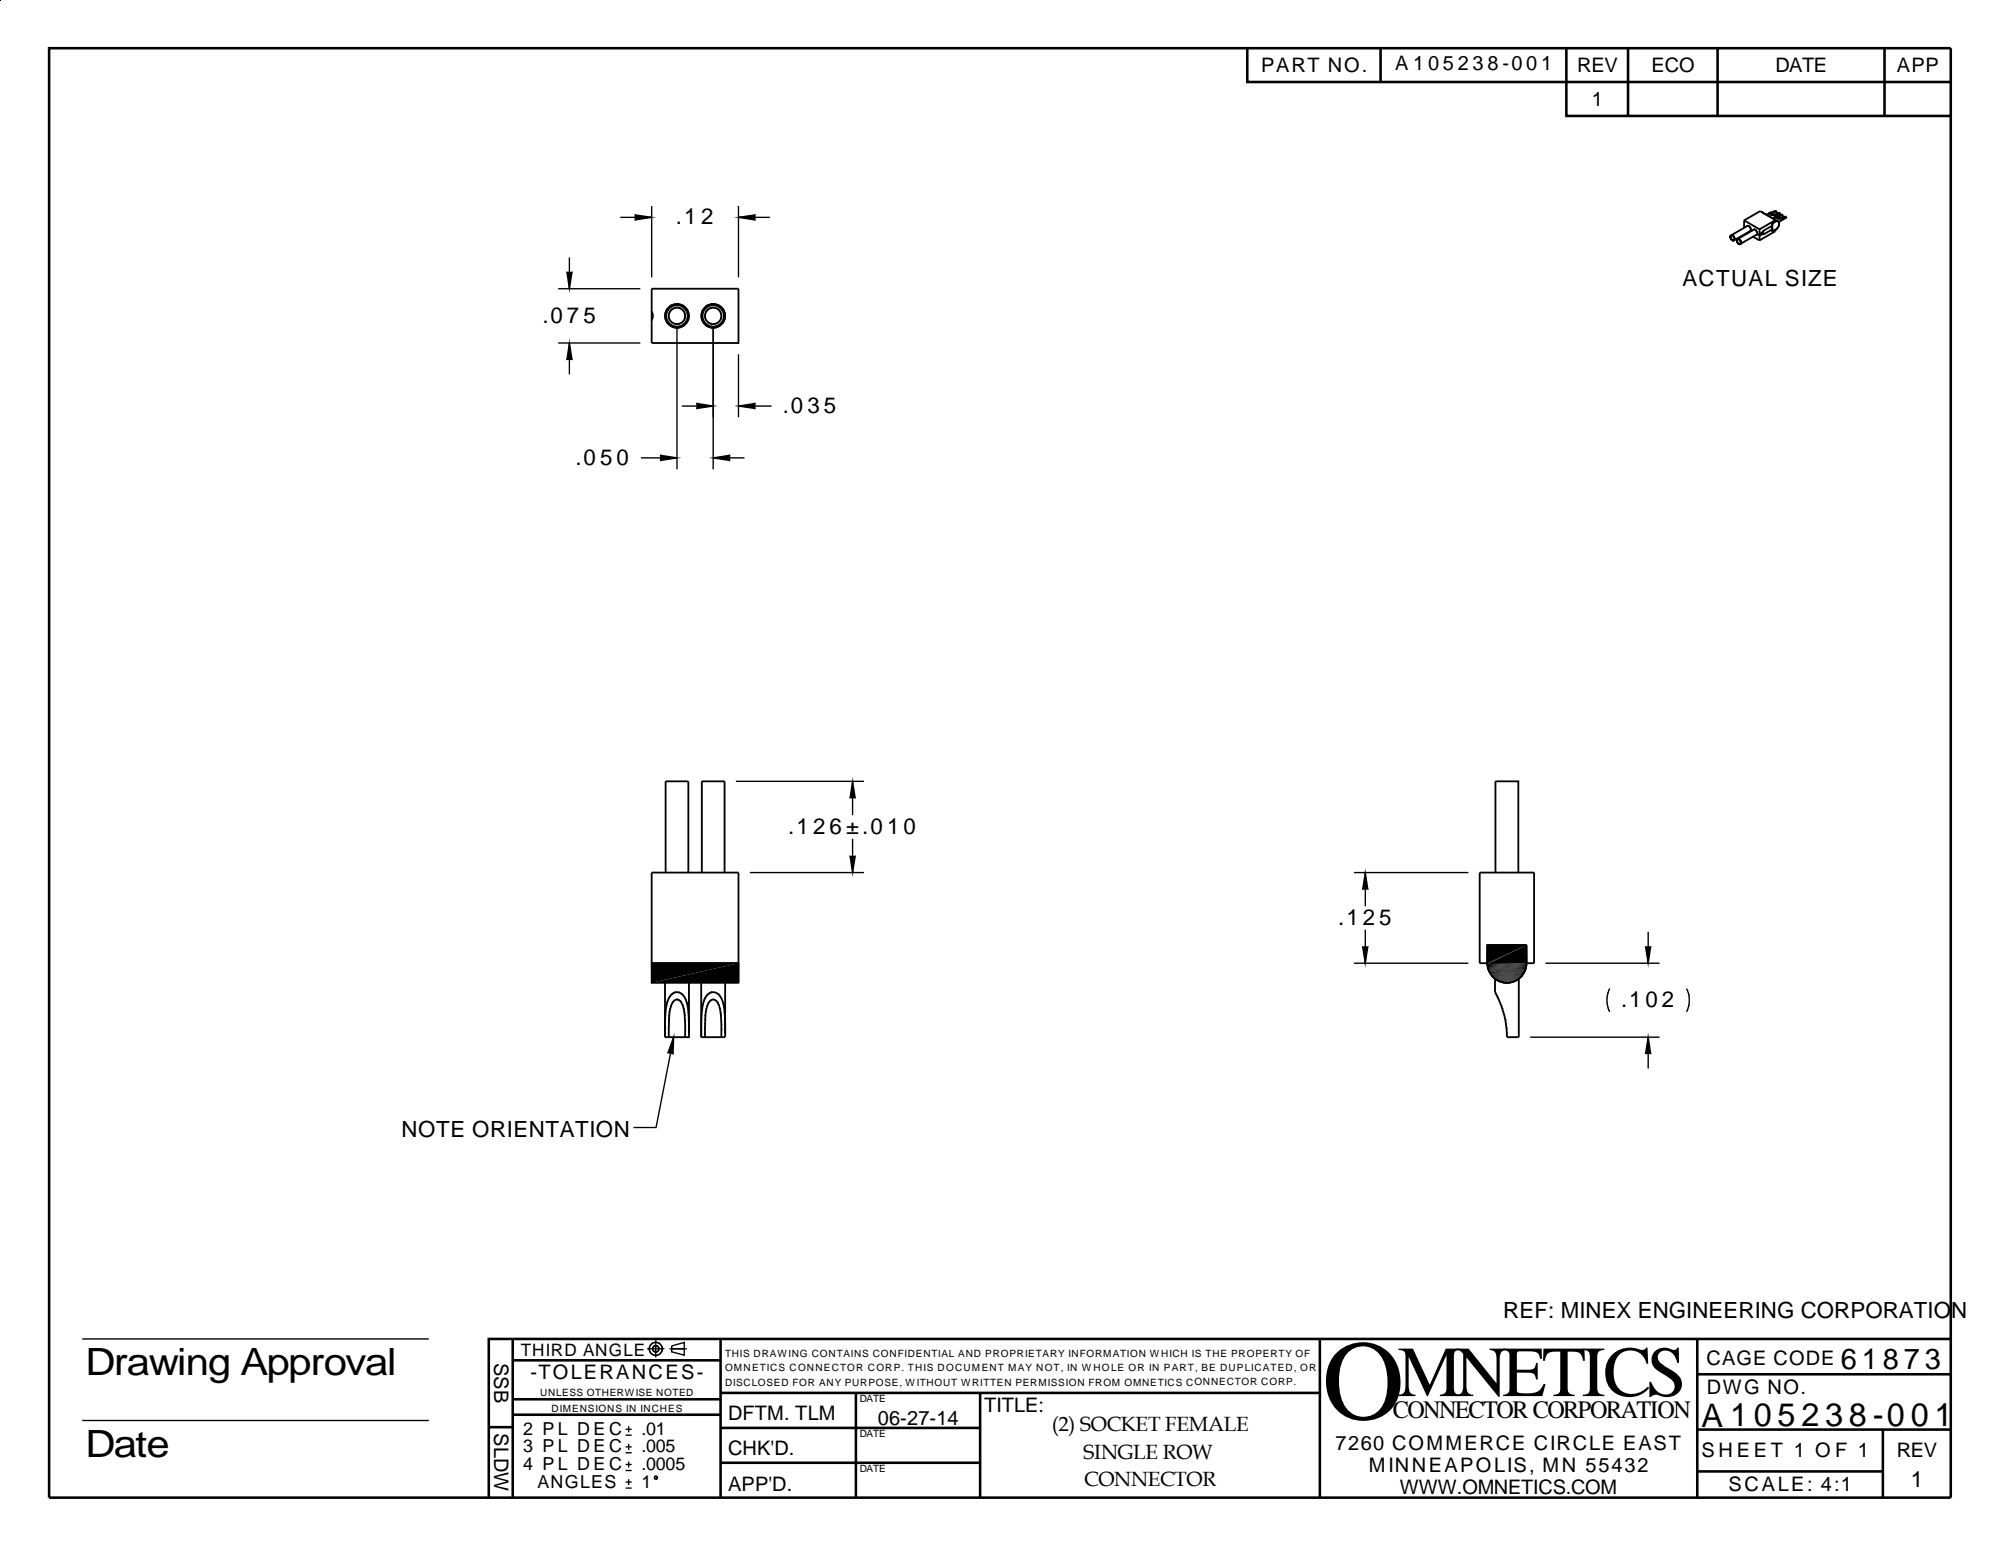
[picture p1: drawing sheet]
<svg xmlns="http://www.w3.org/2000/svg" width="279mm" height="216mm" viewBox="0 0 279 216" stroke-linecap="round" stroke-linejoin="round" font-family="sans-serif">
<defs><g id="words">
<text font-size="15.9" x="184.7" y="198.2">O</text>
<text font-size="10" x="195.2" y="195">MNETICS</text>
<g font-size="5.2">
<text x="11.9" y="192">Drawing Approval</text>
<text x="11.9" y="203.4">Date</text>
</g>
<g font-size="4.5">
<text x="237.7" y="199.2">A 1</text>
<text x="245" y="199.2">0</text>
<text x="248.3" y="199.2">5</text>
<text x="251.7" y="199.2">2</text>
<text x="255" y="199.2">3</text>
<text x="258.3" y="199.2">8 -0</text>
<text x="266.9" y="199.2">0</text>
<text x="270.3" y="199.2">1</text>
</g>
<g font-size="4">
<text x="257.2" y="191.2">6</text>
<text x="260.1" y="191.2">18</text>
<text x="266" y="191.2">7</text>
<text x="268.9" y="191.2">3</text>
</g>
<text font-size="3.5" x="194.6" y="198">CONNECTORCORPORATION</text>
<g font-size="3.1">
<text x="94.4" y="31.3">.1</text>
<text x="97.9" y="31.3">2</text>
<text x="235" y="39.9">ACTUAL SIZE</text>
<text x="75.8" y="45.1">.0</text>
<text x="79.2" y="45.1">7</text>
<text x="81.5" y="45.1">5</text>
<text x="109.3" y="57.7">.0</text>
<text x="112.8" y="57.7">3</text>
<text x="115.1" y="57.7">5</text>
<text x="80.4" y="64.9">.0</text>
<text x="83.8" y="64.9">5</text>
<text x="86.1" y="64.9">0</text>
<text x="110.1" y="116.5">.1</text>
<text x="113.6" y="116.5">2</text>
<text x="115.9" y="116.5">6 ± .0</text>
<text x="123.9" y="116.5">1</text>
<text x="126.2" y="116.5">0</text>
<text x="186.9" y="129.2">.1</text>
<text x="190.4" y="129.2">2</text>
<text x="192.7" y="129.2">5</text>
<text x="226.5" y="140.7">.1</text>
<text x="229.9" y="140.7">0</text>
<text x="232.2" y="140.7">2</text>
<text x="56.1" y="158.8">NOTE ORIENTATION</text>
<text x="210" y="184.1">REF: MINEX ENGINEERING CORPORATIO</text>
<text x="272.6" y="184.1">N</text>
<text x="267" y="207.6">1</text>
</g>
<g font-size="2.9">
<text x="146.9" y="199.8">(2) SOCKET FEMALE</text>
<text x="151.4" y="203.8">SINGLE ROW</text>
<text x="151.5" y="207.5">CONNECTOR</text>
</g>
<g font-size="2.8">
<text x="176.2" y="10">PART NO.</text>
<text x="194.9" y="9.8">A 1</text>
<text x="199.5" y="9.8">0</text>
<text x="201.6" y="9.8">5</text>
<text x="203.6" y="9.8">2</text>
<text x="205.7" y="9.8">3</text>
<text x="207.8" y="9.8">8 -0</text>
<text x="213.2" y="9.8">0</text>
<text x="215.3" y="9.8">1</text>
<text x="220.3" y="10">REV</text>
<text x="230.7" y="10">ECO</text>
<text x="248" y="10.1">DATE</text>
<text x="265" y="10.1">APP</text>
<text x="222.4" y="14.8">1</text>
<text x="69" y="190.3" transform="rotate(90 69 190.3)">SSB</text>
<text x="238.4" y="190.7">CAGE CODE</text>
<text x="74.1" y="192.6">-TOLERANCES-</text>
<text x="137.5" y="197.2">TITLE:</text>
<text x="238.5" y="194.6">DWG NO.</text>
<text x="69" y="200.2" transform="rotate(90 69 200.2)">SLDW</text>
<text x="101.7" y="203.2">CHK'D.</text>
<text x="101.7" y="198.3">DFTM. TLM</text>
<text x="122.6" y="199">06-27-14</text>
<text x="186.6" y="202.5">7260 COMMERCE CIRCLE EAST</text>
<text x="237.7" y="203.5">S H E E T 1 O F 1</text>
<text x="265" y="203.5">REV</text>
<text x="101.7" y="208.2">APP'D.</text>
<text x="191.2" y="205.6">MINNEAPOLIS, MN 55432</text>
<text x="195.5" y="208.6">WWW.OMNETICS.COM</text>
<text x="241.5" y="208.2">SCALE: 4:1</text>
</g>
<g font-size="2.5">
<text x="73.1" y="200.4">2 P L D E C</text>
<text x="73.1" y="202.8">3 P L D E C</text>
<text x="89.6" y="202.8">.005</text>
<text x="89.6" y="200.4">.01</text>
<text x="73.1" y="205.3">4 P L D E C</text>
<text x="75.1" y="207.8">ANGLES</text>
<text x="89.6" y="205.3">.0005</text>
<text x="89.6" y="207.8">1</text>
</g>
<text font-size="2.4" x="72.7" y="189.4">THIRD ANGLE</text>
<g font-size="1.4">
<text x="101.3" y="191.5">OMNETICS CONNECTOR CORP. THIS DOCUMENT MAY NOT, IN W HOLE OR IN PART, BE DUPLICATED, OR</text>
<text x="101.3" y="189.4">THIS DRAW ING CONTAINS CONFIDENTIAL AND PROPRIETARY INFORMATION W HICH IS THE PROPERTY OF</text>
<text x="75.5" y="194.9">UNLESS OTHERWISE NOTED</text>
<text x="77" y="197.2">DIMENSIONS IN INCHES</text>
<text x="101.3" y="193.5">DISCLOSED FOR ANY PURPOSE, W ITHOUT W RITTEN PERMISSION FROM OMNETICS CONNECTOR CORP.</text>
<text x="120.1" y="195.9">DATE</text>
<text x="120.1" y="200.7">DATE</text>
<text x="120.1" y="205.6">DATE</text>
</g>
</g></defs>
<g fill="#000">
<path d="M79.1 38h.1l-.1 .1zM79.1 38h.1zM79.9 38h.1h-.1zM79.9 38h.1zM88.8 30.7l-.1 .1zM88.7 30.7h.1l-.1 .1zM88.7 29.9l.1 .1h-.1zM88.7 29.9h.1v.1zM88.8 30l2.2 .4-2.2 .3zM91 30.3l.7 .1h-.7zM91 30.4h.7l-.7 .1zM103.2 30.4l2.3-.4v.7z"/>
<path d="M102.6 30.4h.6v.1zM102.6 30.4l.6-.1v.1zM105.4 29.9h.2l-.1 .1zM105.6 29.9v.1h-.1zM105.5 30.7h.1v.1zM105.5 30.7l.1 .1h-.2zM241.6 33h.1zM241.6 33.1h.1zM241.6 32.9l.2 .1zM241.6 33.2h.2zM241.7 33h.1zM241.6 33h.2z"/>
<path d="M241.6 33.1h.2zM241.6 33.2l.2-.1zM241.7 32.9h.1zM241.7 33.3l.1-.1zM241.7 32.9l.1 .1zM241.7 33.2h.1zM241.7 32.8l.1 .1zM241.7 33.3h.1zM241.8 32.8v.1zM241.7 33.4l.1-.1zM241.8 32.7l.1 .2zM241.8 33.5l.1-.1z"/>
<path d="M241.8 32.8l.1 .1zM241.7 33.4h.2zM241.8 33.4h.1zM241.9 32.7v.2zM241.9 33.4l-.1 .1zM241.9 32.8v.1zM242 32.7l-.1 .2zM241.9 33.5v.1zM242 32.8l-.1 .1zM242 32.7v.2zM242 32.8v.1zM242 33.5l-.1 .1z"/>
<path d="M242.1 32.8l-.1 .1zM242 33.5v.2zM242 33.5v.1zM242.1 32.8v.1zM242.1 33.5l-.1 .2zM242.1 33.6l-.1 .1zM242.2 32.9l-.1 .1zM242.1 33.5v.2zM242.1 33l.1-.1zM242.1 33.6v.1zM242.2 33l.1-.1zM242.2 33.6v.1z"/>
<path d="M242.2 33.6l-.1 .1zM242.2 33.1l.1-.1zM242.2 33.6l.1 .1zM242.3 33l-.1 .1zM242.2 33.5l.1 .2zM242.2 33.2l.2-.1zM242.2 33.5l.1 .1zM242.3 33.2l.1-.1zM242.3 33.5l.1 .1zM242.3 33.5v.2zM242.3 33.2h.1zM242.3 33.3l.1-.1z"/>
<path d="M242.3 33.5h.1zM242.3 33.3h.1zM242.3 33.4h.1zM242.3 33.4l.1 .1zM242.5 33.6h.1zM242.5 33.5h.2zM242.5 33.4l.2 .1zM242.5 33.7h.2zM242.5 33.7l.2-.1zM242.5 33.6h.2zM242.5 33.5l.2 .1zM242.6 33.4h.1z"/>
<path d="M242.5 33.8l.2-.1zM242.6 33.4l.1 .1zM242.6 33.8l.1-.1zM242.6 33.3l.1 .1zM242.6 33.8h.1zM242.7 33.3v.1zM242.6 33.9l.1-.1zM242.7 33.3l.1 .1zM242.7 34l.1-.1zM242.8 33.3v.1zM242.8 33.9l-.1 .1zM242.7 34h.1z"/>
<path d="M242.8 34l-.1 .1zM242.9 33.3l-.1 .1zM242.7 34.1l.1-.1zM242.9 33.3v.1zM242.9 34l-.1 .1zM242.8 34.1l.1-.1zM243 33.3l-.1 .1zM242.9 34.1v.1zM243 33.4v.1zM243 34.1l-.1 .1zM243 33.3v.1zM243 33.5l.1-.1z"/>
<path d="M243 34.1v.1zM243.1 33.4l-.1 .1zM243 34.1l.1 .1zM243.1 33.5v-.1zM243.1 33.5l.1-.1zM243.1 34.1v.1zM243.1 34.1l-.1 .1zM243.1 33.6l.1-.1zM243.1 33.6h.1zM243.1 34.1l.1 .1zM243.1 33.7l.1-.1zM243.1 34l.1 .1z"/>
<path d="M243.2 33.7l.1-.1zM243.2 34.1v.1zM243.2 33.7h.1zM243.2 34l.1 .1zM243.2 33.8h.1zM243.2 34h.1zM243.2 33.9l.1 .1zM243.2 33.9h.1zM243.9 31.5l.1 .1zM244 31.5l.1 .1zM244 31.4l.1 .2zM244.1 31.4v.1z"/>
<path d="M244.2 31.4v.1zM244.2 31.4v.2zM244.3 31.5l-.1 .1zM244.4 31.5l-.1 .1zM244.3 31.5v.1zM244.4 31.7l.1-.1zM244.5 31.6l-.1 .1zM244.5 32.3v.1zM244.5 31.7h.1zM244.5 32.3l.1 .1zM244.5 31.8h.1zM244.5 32.3h.1z"/>
<path d="M244.5 31.9l.1-.1zM244.5 32.2l.2 .1zM244.5 31.9h.2zM244.6 32.2h.1zM244.6 32h.1zM244.6 32l.1-.1zM244.6 32.1l.1 .1zM244.8 32l.1 .1zM244.9 32l.1 .1zM245 31.9v.2zM245.1 31.9v.2zM245 31.9l.1 .2z"/>
<path d="M245.2 32v.1zM245.3 32l-.1 .1zM245.2 32.1l.1-.1zM245.3 32.2l.1-.1zM245.4 32.1l-.1 .1zM245.4 32.8v.1zM245.4 32.3l.1-.1zM245.4 32.2v.1zM245.4 32.8l.1 .1zM245.4 32.3h.1zM245.4 32.4l.1-.1zM245.4 32.7l.2 .1z"/>
<path d="M245.4 32.7h.2zM245.4 32.5h.2zM245.4 32.4h.2zM245.5 32.7h.1zM245.5 32.6l.1-.1zM245.7 32.6l.1 .1zM245.7 32.7h.1zM245.7 32.8h.1zM245.7 32.9h.1zM246.2 29.5v.2zM246.3 29.5l-.1 .2zM246.1 32.6h.2z"/>
<path d="M246.1 32.5h.2zM246.1 32.4l.2 .1zM246.1 32.4h.2zM246.2 32.4h.1zM246.2 32.3l.1 .1zM246.2 32.6l.1 .1zM246.2 32.5l.1 .2zM246.3 32.7v.1zM246.3 32.5v.2zM246.3 32.4l.1 .1zM246.2 32.7h.1zM246.2 32.7l.1-.1z"/>
<path d="M246.2 32.6h.1zM246.3 32.6v.1zM246.4 32.6l-.1 .1zM246.3 32.7l.1-.1zM246.3 32.4h.1zM246.3 32.7h.1zM246.3 32.3h.1zM246.3 32.3l.1 .1zM247.1 29.9l.1-.1zM247 29.8h.2zM247.2 29.8h.1zM247 29.7l.2 .1z"/>
<path d="M247.1 29.7l.1 .1zM247.2 29.8l-.1 .2zM247.1 29.6l.1 .2zM247.2 29.6v.2zM247.2 29.9v.1zM247.2 29.6v.1zM247.3 29.9l-.1 .1zM247.3 29.9v.1zM247.3 29.6v.1zM247.4 29.9l-.1 .2zM247.2 29.8h.2zM247.4 29.8h.1z"/>
<path d="M247.3 29.9l.1-.1zM247.3 29.6l.1 .1zM247.3 29.7l.1 .1zM247.4 29.8l.1 .1zM247.4 30v.1zM247.4 29.7v.1zM247.4 29.9l-.1 .1zM247.4 29.9v.1zM247.4 29.7l.1 .1zM247.5 29.9l-.1 .1zM247.5 30l-.1 .1zM247.4 29.6l.1 .2z"/>
<path d="M247.5 29.9v.1zM247.5 30v.1zM247.5 29.6l.1 .2zM247.4 31.6h.1zM247.4 31.7h.1zM247.4 31.8h.1zM247.4 31.5l.1 .1zM247.4 31.9h.1zM247.5 29.6l.1 .1zM247.6 30l-.1 .1zM247.5 31.5h.1zM247.4 32h.2z"/>
<path d="M247.6 29.9l-.1 .2zM247.6 29.9v.2zM247.5 32.3h.1zM247.6 32.3l.1-.1zM247.6 32.3h.1zM247.5 31.2h.1zM247.6 31.2l.1 .1zM247.6 32.3l.1 .1zM247.6 32.3v.1zM247.6 32.2v.1zM247.6 32.3l-.1 .1zM247.7 32.2l-.1 .1z"/>
<path d="M247.5 32.4l.1-.1zM247.5 31.1l.1 .1zM247.6 29.7l.1 .1zM247.6 30v.1zM247.6 29.6l.1 .1zM247.7 30v.1zM247.7 29.7l.1 .1zM247.7 29.6l.1 .1zM247.8 30v.1zM247.8 29.5l.1 .1zM247.9 29.9v.2zM247.9 29.6l.1 .1z"/>
<path d="M247.9 30l.1 .1zM247.9 30v.1zM247.9 29.5l.1 .1zM248 30l.1 .1zM247.9 30.4l.2-.1zM247.9 30.3h.2zM248.1 30.3h.1zM247.9 30.2l.2 .1zM248.1 30.3l.1 .1zM248 30.2l.1 .1zM248.1 29.9v.1zM248.1 30.4l-.1 .1z"/>
<path d="M248 30.5l.1-.1zM248.1 30.8v.1zM248.1 32l.1 .1zM248.1 30.2v.1zM248.1 30.1v.2zM248.1 30.4v.1zM248 29.6l.2-.1zM248 29.5h.2zM248.1 30.1l.1 .1zM248.1 30.8l.1 .1zM248.2 32v.1zM248.1 29.7l.1-.1z"/>
<path d="M248.1 29.6h.1zM248.2 30.4l-.1 .1zM248.1 29.7h.1zM248.2 30v.1zM248.2 30.4v.1zM248.2 30.1v.1zM248.1 29.8l.1-.1zM248.2 30.8v.1zM248.2 31.9l.1 .1zM248.2 30.4v.2zM248.2 29.8l.1-.1zM248.2 30.3l.1 .1z"/>
<path d="M248.1 30.4h.2zM248.3 30.4l.1-.1zM248.2 30.1l.1 .1zM248.3 30.8v.1zM248.3 31.9l.1 .1zM248.3 29.8l-.1 .1zM248.2 30.2l.1 .1zM248.3 30.3l.1 .1zM248.2 30.4h.1zM248.2 30.5l.1-.1zM248.3 30.4l-.1 .1zM248.3 30.5v.1z"/>
<path d="M248.3 31.8l.1 .1zM248.3 29.8l.1 .1zM248.3 30.2l.1 .1zM248.3 29.9l.1 .1zM248.3 30.4v.1zM248.4 30.8v.1zM248.4 31.7l.1 .1zM248.4 30.4l-.1 .1zM248.4 30.4v.2zM248.4 30.5v.1zM248.5 30.8l-.1 .1zM248.4 31.7h.1z"/>
<path d="M248.4 30.2l.1 .1zM248.5 30.9l-.1 .1zM248.4 31l.1-.1zM248.4 31.6h.2zM248.4 30.1l.1 .1zM248.5 30.5l-.1 .1zM248.5 30.5v.1zM248.5 31l.1-.1zM248.5 31.5l.1 .1zM248.5 29.8v.2zM248.5 31.1l.1-.1zM248.5 31.5h.1z"/>
<path d="M248.5 30.2l.1 .1zM248.5 30.1l.1 .1zM248.5 31.1h.1zM248.5 31.2l.1-.1zM248.5 31.2h.1zM248.5 31.3h.1zM248.5 31.4h.1zM248.6 29.9v.2zM248.5 29.8l.1 .1zM248.6 29.9l.1 .1zM248.6 29.9h.1zM248.6 30.5v.1z"/>
<path d="M248.6 29.8l.2 .1zM248.6 30.1l.1 .1zM248.6 29.8h.2zM248.6 30.2l.1 .1zM248.7 30.5v.1zM248.7 30l.1 .2zM248.8 30.5v.1zM248.8 30.1l.1 .1zM248.8 30.5l.1 .1zM248.8 30l.1 .1zM248.9 30.5l.1 .1zM249 30.4v.1z"/>
<path d="M248.9 30.1h.1zM248.9 30h.1zM248.9 30.2l.2-.1zM249 30.2h.1zM249.1 30.5v.1zM249 30.3l.1-.1zM249 30.3l.2-.1zM249.1 30.4l.1-.1zM249.2 30.3v.1zM249.2 30.3l.1 .1zM249.2 30.4l.1 .1zM249.4 30.4v.1z"/>
<path d="M249.5 30.4l.1 .1zM249.5 30.4h.1zM249.5 30.3l.2 .1zM249.5 30.3h.2zM79.2 50.2v.1h-.1zM79.1 50.2h.1l-.1 .1zM79.5 47.9l.4 2.3h-.7zM79.2 38h.7l-.4 2.3zM79.5 40.3h.2l-.2 .6zM79.5 40.3v.6zM79.5 47.3v.6zM79.5 47.3l.2 .6h-.2z"/>
<path d="M79.9 50.2h.1v.1zM79.9 50.2l.1 .1h-.1zM91.1 44.6l.1 .1zM91.1 43.6h.1zM91.1 44.4l.1 .1zM91.1 43.8h.1zM91.2 44.3h.1zM91.2 44.1h.1zM91.2 43.9h.1zM92.8 44.3h.1zM92.8 43.9h.1zM92.8 44.1h.1z"/>
<path d="M92.9 44.6l.1-.1zM92.9 43.6l.1 .1zM92.9 44.2h.1zM92.9 44h.1zM92.9 44.5l.1-.1zM92.9 43.8h.1zM92.9 44.8l.1-.1zM92.9 43.4l.1 .1zM92.9 44.1h.2zM92.9 44.7l.2-.1zM92.9 43.5l.2 .1zM93 44.3h.1z"/>
<path d="M93 43.9h.1zM93 45l.1-.1zM93 43.2l.1 .1zM93 44.5h.1zM93 44.6l.1-.1zM93 43.7h.1zM93 44.9l.2-.1zM93 43.3l.2 .1zM93.1 44.7h.1zM93.1 44.8l.1-.1zM93.1 43.5h.1zM93.2 45.2l.1-.1z"/>
<path d="M93.2 43l.1 .1zM93.2 45.1l.1-.1zM93.2 43.1l.1 .1zM93.2 45l.1-.1zM93.2 43.3h.1zM93.4 45.2l-.1 .1zM93.3 45.3l.1-.1zM93.3 43l.1 .1zM93.3 42.9l.1 .2zM93.3 45.4l.1-.1zM93.3 42.9h.1zM93.3 45.1h.1z"/>
<path d="M93.3 43.1l.1 .1zM93.3 44.1h.1zM93.3 43.9h.2zM93.3 44.3h.2zM93.4 43.7l.1 .1zM93.4 44.5h.1zM93.5 45.3v.1zM93.5 42.8v.1zM93.6 45.4l-.1 .1zM93.5 42.7l.1 .1zM93.5 43.5l.1 .1zM93.5 44.7l.1-.1z"/>
<path d="M93.5 45.3l.1-.1zM93.6 45.2l-.1 .1zM93.5 42.9l.1 .1zM93.6 43.4v.1zM93.5 43.4l.1 .1zM93.5 44.9l.1-.1zM93.6 44.9v-.1zM93.7 45.3l-.1 .1zM93.6 42.8l.1 .1zM93.7 45.5l-.1 .1zM93.6 42.7l.1 .1zM93.7 45.6v.1z"/>
<path d="M93.7 42.6v.1zM93.7 43.2l.1 .1zM93.7 45l.1-.1zM93.8 43.1l.1 .1zM93.8 45.1l.1-.1zM93.9 45l-.1 .1zM93.9 45.4l-.1 .2zM93.8 42.7l.1 .1zM93.9 45.6v.1zM93.9 45.6l-.1 .1zM93.8 42.6l.1 .1zM93.9 42.5v.2z"/>
<path d="M93.9 45.6v.2zM93.9 42.5v.1zM94 43l.1 .1zM94.1 45.1l-.1 .1zM94.1 45.1l-.1 .2zM94.1 45.5l-.1 .1zM94 42.6l.1 .1zM94.1 45.6v.2zM94.1 42.5v.1zM94.1 45.7v.1zM94.1 42.4v.1zM94.2 42.9v.1z"/>
<path d="M94.2 45.2v.1zM94.3 45.6l-.1 .1zM94.2 42.5l.1 .2zM94.3 45.7v.1zM94.3 42.4v.1zM94.4 45.8l-.1 .1zM94.3 42.4l.1 .1zM94.4 42.9v.1zM94.4 45.2v.2zM94.5 45.6v.1zM94.5 42.5v.1zM94.4 42.5l.1 .1z"/>
<path d="M94.5 45.7v.1zM94.5 42.4v.1zM94.6 45.8v.1zM94.6 42.3v.2zM94.6 42.8v.2zM94.6 45.3v.1zM94.7 45.6v.1zM94.7 42.5v.1zM94.8 42.9l-.1 .1zM94.7 45.2l.1 .2zM94.7 45.7l.1 .1zM94.7 45.7v.1z"/>
<path d="M94.7 42.4v.1zM94.8 45.8v.1zM94.8 42.4v.1zM94.9 45.6v.1zM94.9 42.5v.2zM95 42.9l-.1 .1zM94.9 45.2l.1 .1zM94.9 45.7l.1 .1zM95 42.4l-.1 .2zM95 45.7v.1zM95 42.4v.1zM95.1 43v.1z"/>
<path d="M95.1 45.1v.2zM95.1 45.1l.1 .1zM95.1 45.5v.1zM95.1 42.6v.1zM95.1 45.6l.1 .1zM95.2 42.5l-.1 .1zM95.2 45.6l.1 .2zM95.3 42.5l-.1 .1zM95.3 43.1l-.1 .1zM95.2 45l.1 .1zM95.2 45.4l.1 .2zM95.3 42.7l-.1 .1z"/>
<path d="M95.3 45.5l.1 .1zM95.4 42.6l-.1 .1zM95.5 43.2l-.1 .1zM95.4 43.3l.1-.1zM95.4 44.9l.1 .1zM95.4 45.6l.1 .1zM95.5 42.6l-.1 .1zM95.4 45.3l.1 .1zM95.5 42.8l-.1 .1zM95.6 43.4l-.1 .1zM95.5 43.5l.1-.1zM95.5 44.8l.1 .1z"/>
<path d="M95.5 45.4l.1 .1zM95.6 42.7l-.1 .1zM95.6 45.4l.1 .1zM95.7 42.7l-.1 .1zM95.6 43.6l.1-.1zM95.6 44.6l.1 .1zM95.6 45.2l.1 .1zM95.7 42.9l-.1 .1zM95.7 43.8l.1-.1zM95.7 44.5h.1zM95.7 45.3l.1 .1zM95.8 42.9l-.1 .1z"/>
<path d="M95.7 43l.1-.1zM95.7 43.9h.1zM95.7 44.3h.1zM95.7 44.1h.1zM95.7 42.9h.1zM95.8 42.8l-.1 .1zM95.7 45.1h.1zM95.8 43.1l-.1 .1zM95.7 43.2l.1-.1zM95.8 45.1l.1 .1zM95.8 43.1l.1-.1zM95.8 43.1h.1z"/>
<path d="M95.8 44.9l.1 .1zM95.8 44.9l.2 .1zM95.8 43.3h.2zM95.8 43.3h.1zM95.9 45.1l.1 .1zM95.9 43.1l.1-.1zM95.9 44.7l.2 .1zM95.9 43.5h.2zM95.9 44.9l.2 .1zM95.9 43.3l.2-.1zM96 44.9l.1 .1zM96 43.3l.1-.1z"/>
<path d="M96 44.5l.1 .1zM96 43.7h.1zM96 44.7l.2 .1zM96 43.5l.2-.1zM96.1 44.3h.1zM96.1 43.9h.1zM96.1 44.1h.1zM96.1 44.7l.1 .1zM96.1 43.5l.1-.1zM96.1 44.5l.1 .1zM96.1 43.7l.1-.1zM96.1 43.7h.1z"/>
<path d="M96.2 44.3h.1zM96.2 43.9h.1zM96.2 44.1h.1zM96.2 44.5l.1 .1zM96.2 43.7l.1-.1zM96.2 44.3l.1 .1zM96.2 44.3h.2zM96.2 44.1h.2zM96.2 43.9h.2zM97.4 57v.1h-.1zM97.3 57h.1l-.1 .1zM97.3 56.2l.1 .1h-.1z"/>
<path d="M97.3 56.2l.1 .1zM97.9 44.1h.1zM97.9 44.3h.1zM97.9 43.9h.1zM97.9 44.6l.1-.1zM97.9 43.6l.1 .1zM97.9 44.2h.1zM97.9 44h.1zM97.9 44.5l.2-.1zM97.9 43.8h.2zM98 44.8l.1-.1zM98 43.4l.1 .1z"/>
<path d="M98 44.7l.1-.1zM98 43.5l.1 .1zM98 44.3h.1zM98 43.9h.1zM98 44.1h.1zM98.1 45l.1-.1zM98.1 43.2l.1 .1zM98.1 44.5h.1zM98.1 44.6l.1-.1zM98.1 43.7h.1zM98.1 44.9l.1-.1zM98.1 43.3l.1 .1z"/>
<path d="M98.1 44.7h.2zM98.1 44.8l.2-.1zM98.1 43.5h.2zM98.2 45.2l.1-.1zM98.2 43l.1 .1zM98.2 45.1l.1-.1zM98.2 43.1l.1 .1zM98.2 45l.2-.1zM98.3 45l.1-.1zM98.3 43.3h.1zM98.2 43.3h.2zM98.4 45.2v.1z"/>
<path d="M98.4 45.3v-.1zM98.4 43v.1zM98.4 42.9v.2zM98.4 45.4l.1-.1zM98.5 45.3l-.1 .1zM98.4 42.8l.1 .1zM98.4 42.9h.1zM98.4 45.1h.1zM98.4 43.1l.1 .1zM98.4 44.1h.1zM98.4 43.9h.1zM98.4 44.3h.1z"/>
<path d="M98.4 43.7l.2 .1zM98.4 44.5h.2zM98.6 45.3l-.1 .1zM98.5 42.8l.1 .1zM98.6 45.4v.1zM98.6 42.7v.1zM98.5 43.5l.1 .1zM98.5 44.7l.1-.1zM98.6 45.2l-.1 .1zM98.5 42.9l.1 .1zM98.6 43.4l.1 .1zM98.6 44.9l.1-.1z"/>
<path d="M98.8 45.3l-.1 .1zM98.7 42.8l.1 .1zM98.8 45.5l-.1 .1zM98.7 42.7l.1 .1zM98.8 45.6l-.1 .1zM98.7 42.6l.1 .1zM98.7 43.2l.1 .1zM98.7 45l.1-.1zM98.9 43.1l.1 .1zM99 45l-.1 .1zM99 45.4l-.1 .2zM98.9 42.7l.1 .1z"/>
<path d="M99 45.6l-.1 .1zM98.9 42.5l.1 .2zM99 45.6v.2zM99 42.5v.1zM99.1 43v.1zM99.1 45.1v.1zM99.1 45.1v.2zM99.1 45.5v.1zM99.1 42.6v.1zM99.2 45.6l-.1 .2zM99.1 42.5l.1 .1zM99.2 45.7v.1z"/>
<path d="M99.2 42.4v.1zM99.3 42.9v.1zM99.2 42.9l.1 .1zM99.3 45.2l-.1 .1zM99.3 45.2v.1zM99.3 45.6v.1zM99.3 42.5v.2zM99.4 45.7v.1zM99.4 45.7l-.1 .1zM99.3 42.4l.1 .1zM99.4 42.4v.1zM99.4 45.8v.1z"/>
<path d="M99.4 42.9l.1 .1zM99.5 45.2l-.1 .2zM99.5 45.6v.1zM99.5 42.5v.1zM99.6 45.7v.1zM99.6 42.4v.1zM97.4 56.3l2.2 .4-2.2 .3zM99.6 45.8v.1zM99.6 42.3v.2zM99.7 56.6l.6 .1h-.7zM99.6 56.7h.7l-.6 .1zM99.6 42.8v.2z"/>
<path d="M99.6 45.3v.1zM99.6 45.3l.1 .1zM99.7 45.6v.1zM99.7 42.5v.1zM99.8 45.7v.1zM99.8 42.4v.1zM99.8 42.9v.1zM99.8 45.2v.2zM99.8 45.8l.1 .1zM99.9 42.4l-.1 .1zM99.9 45.6l.1 .1zM100 42.5l-.1 .2z"/>
<path d="M99.9 42.5v.2zM100 42.9v.1zM100 45.2v.1zM100 45.7v.1zM100 42.4v.2zM100.1 45.7v.1zM100.1 42.4v.1zM100.1 45.5l.1 .1zM100.2 42.6l-.1 .1zM100.2 43v.1zM100.2 45.1v.2zM100.2 45.1v.1z"/>
<path d="M100.2 45.6l.1 .1zM100.2 45.6v.1zM100.2 42.5v.1zM100.3 45.6v.2zM100.3 42.5v.1zM100.4 43.1l-.1 .1zM100.3 45l.1 .1zM100.3 45.4l.1 .2zM100.4 42.7l-.1 .1zM100.4 45.5l.1 .1zM100.5 42.6l-.1 .1zM100.5 43.2l-.1 .1z"/>
<path d="M100.4 43.3l.1-.1zM100.4 44.9l.1 .1zM100.5 45.6v.1zM100.5 42.6v.1zM100.5 45.3l.1 .1zM100.6 42.8l-.1 .1zM100.6 43.4v.1zM100.6 43.5v-.1zM100.6 44.8v.1zM100.6 44.8l.1 .1zM100.6 45.4v.1zM100.6 42.7v.1z"/>
<path d="M100.6 45.4l.1 .1zM100.7 42.7l-.1 .1zM100.6 43.6l.2-.1zM100.6 44.6l.2 .1zM100.6 45.2l.1 .1zM100.6 45.2l.2 .1zM100.7 42.9l-.1 .1zM100.7 43.8l.1-.1zM100.7 44.5h.1zM100.7 45.3l.1 .1zM100.8 42.9l-.1 .1zM100.7 43l.1-.1z"/>
<path d="M100.8 43.9h.1zM100.8 44.3h.1zM100.8 44.1h.1zM100.8 45.3l.1 .1zM100.8 42.9h.1zM100.9 42.8l-.1 .1zM100.8 45.1h.1zM100.9 43.1l-.1 .1zM100.8 43.2l.1-.1zM100.9 45.1l.1 .1zM100.9 43.1l.1-.1zM100.9 43.1h.1z"/>
<path d="M100.9 44.9l.1 .1zM100.9 43.3h.1zM101 44.7l.1 .1zM101 43.5h.1zM101 44.9l.1 .1zM101 43.3l.1-.1zM101.1 44.9l.1 .1zM101.1 43.3l.1-.1zM101.1 44.5l.1 .1zM101.1 43.7h.1zM101.1 44.7l.1 .1zM101.1 43.5l.1-.1z"/>
<path d="M101.1 44.3h.1zM101.1 43.9h.1zM101.1 44.1h.2zM101.2 44.7l.1 .1zM101.2 43.5l.1-.1zM101.2 44.5l.1 .1zM101.2 43.7h.1zM101.2 44.3h.1zM101.2 43.9h.1zM101.2 44.1h.1zM101.2 43.7l.1-.1zM101.3 44.3h.1z"/>
<path d="M101.3 44.1h.1zM101.3 43.9h.1zM103.2 56.7l2.3-.4v.7zM102.6 56.7h.6v.1zM102.6 56.7l.6-.1v.1zM105.4 56.3l.2-.1-.1 .1zM105.5 56.3l.1-.1v.1zM105.5 57h.1v.1zM105.5 57l.1 .1h-.2zM92.3 64.3l-.1 .1zM92.2 64.3h.1l-.1 .1zM92.2 63.5l.1 .1z"/>
<path d="M92.3 63.6l2.3 .3-2.3 .4zM94.6 63.9h.6h-.6zM94.6 63.9h.6l-.6 .1zM99.6 63.9l2.3-.3v.7zM99 63.9h.6v.1zM99 63.9h.6zM101.9 63.5h.1l-.1 .1zM102 63.5l-.1 .1zM101.9 64.3l.1 .1zM118.7 111.5l.1-.1zM118.7 111.4h.1l-.1 .1zM118.7 119.5l.1 .1h-.1z"/>
<path d="M118.7 119.5h.1v.1zM119.1 109.1l.4 2.3h-.7zM119.1 108.5v.6h-.1zM119.1 108.5l.1 .6h-.1zM119.5 111.4l.1 .1zM119.5 119.5h.1l-.1 .1zM119.5 119.6l.1-.1-.1 .1zM91 134.5h12.2l-12.2 2.7zM91.1 134.5h-.1zM91 134.4v.1zM90.9 137.2h.1zM91 137.3v-.1v.2z"/>
<path d="M91 137.2v.2zM91 137.2l.1 .1zM90.9 134.5h.1zM91 134.6v-.1v.1zM93.1 139.8l.1 .1zM93.2 139.6h.1zM93.4 139.3h.1zM93.5 139.1h.1zM93.6 138.9l.1 .1zM93.8 138.7l.1 .1zM93.9 139.9l.1 .1zM94 138.6l.1 .1z"/>
<path d="M94 139.7l.1 .1zM94.1 138.5l.1 .1zM94.2 138.5v.1zM94.1 139.6l.1 .1zM94.3 138.5l.1 .1zM94.4 139.5v.1zM94.3 139.5l.1 .1zM94.6 138.4v.2zM94.6 139.5v.1zM94.7 139.5l-.1 .1zM94.9 139.6l-.1 .1zM94.9 139.5l-.1 .2z"/>
<path d="M94.9 138.5v.1zM95 139.8l.1-.1zM95.1 139.7l-.1 .1zM95.2 138.6l-.1 .1zM95.1 139.9l.1-.1zM95.4 138.8l-.1 .1zM95.3 138.9l.1-.1zM95.5 139h.1zM95.7 139.3h.1zM95.8 139.7l.1-.1zM95.8 139.7h.1zM98.2 139.8l.1 .1z"/>
<path d="M98.3 139.6h.1zM98.4 139.3h.1zM98.6 139.1h.1zM98.7 138.9l.1 .1zM98.8 138.7l.2 .1zM98.9 138.7l.1 .1zM99 139.9l.1 .1zM99.1 138.6v.1zM99.1 139.7l.1 .1zM99.2 138.5l.1 .1zM99.2 139.6l.1 .1zM99.4 138.5v.1z"/>
<path d="M99.4 139.5l.1 .1zM99.6 138.4v.2zM99.6 139.5v.1zM99.7 139.5v.1zM99.9 139.6v.1zM99.9 139.5v.2zM99.9 138.5v.1zM100 138.5l-.1 .1zM100.1 139.8v-.1zM100.1 139.7v.1zM100.2 138.6v.1zM100.3 139.8l-.1 .1z"/>
<path d="M100.2 139.9l.1-.1zM100.4 138.8v.1zM100.5 138.8l-.1 .1zM100.5 139h.1zM100.7 139.3h.1zM100.7 139.3h.2zM100.9 139.7l.1-.1zM100.9 139.7h.1zM91 137.2l12.2-2.7v2.7zM103.2 137.2l.1 .1-.1 .1zM103.2 137.2h.1zM103.2 137.2h.1h-.1z"/>
<path d="M103.1 137.2h.1zM103.1 137.3l.1-.1v.2zM103.2 134.5h.1zM103.2 134.4l.1 .1h-.1zM103.1 134.5h.1zM103.2 134.5l.1 .1h-.1zM118.8 119.6h.7l-.4 2.3zM119.1 121.9h.1l-.1 .6zM119 121.9h.1v.6zM190.4 124.1v.1h-.1zM190.3 124.1h.1l-.1 .1zM190.3 132.1l.1 .1z"/>
<path d="M190.3 132.1h.1v.1zM190.4 132.2h.7l-.4 2.3zM190.7 121.9l.4 2.2h-.7zM190.7 121.2v.7h-.1zM190.7 121.2l.1 .7h-.1zM190.7 134.5h.1l-.1 .6zM190.6 134.5h.1v.6zM191.1 124.1h.1v.1zM191.1 124.1l.1 .1h-.1zM191.1 132.1h.1l-.1 .1zM191.1 132.2l.1-.1zM207.8 132h5.5l-5.5 2.5z"/>
<path d="M207.8 134.5l5.5-2.5-5.5 2.6zM207.8 134.5h.1zM207.8 134.4l.1 .1h-.1zM207.7 134.5h.1zM207.7 134.6l.1-.1v.1zM207.8 134.5l.1 .1h-.1zM207.9 131.9v.1h-.1zM207.8 131.9h.1l-.1 .1zM207.7 131.9l.1 .1zM207.7 132h.1zM207.7 132.1l.1-.1zM207.9 134.7l-.1 .1z"/>
<path d="M207.8 134.7h.1l-.1 .1zM207.7 134.7l.1 .1zM207.7 134.8h.1zM207.8 134.8v.1zM207.8 134.8h.1zM207.8 134.6h.1h-.1zM207.7 134.6h.1zM207.7 134.6h.1l-.1 .1zM207.7 134.7l.1-.1v.1zM207.8 134.6v.1zM207.8 134.6l.1 .1zM207.9 134.8l-.1 .1z"/>
<path d="M207.7 134.9l.1-.1v.1zM207.7 134.9h.1zM207.8 135v-.1zM207.8 134.9v.1zM207.8 134.9h.1zM207.9 135h-.1zM207.8 135v-.1v.1zM207.8 135l-.1 .1zM207.7 135h.1zM207.8 135.1v-.1zM207.8 135v.1zM207.8 135h.1z"/>
<path d="M207.7 132.1h.1zM207.7 135.1h.1zM207.9 135.1v.1zM207.8 135.1l.1 .1zM207.8 135.2h.1zM207.9 135.2v.1zM207.8 132l.1 .1zM207.8 132h.1zM207.8 135.2l.1 .1h-.1zM207.8 135.3h.1zM207.8 135.4l.1-.1v.1zM207.9 135.3h.1z"/>
<path d="M207.8 135.4l.1-.1zM207.8 131.9l.1 .1zM208 135.3v.1h-.1zM207.9 135.3v.1zM207.8 135.4h.1zM207.8 135.4h.1h-.1zM207.9 135.4l.1 .1h-.1zM207.9 135.4h.1v.1zM207.9 135.4h.1zM207.9 131.9v.1zM208 135.4l.1 .1h-.1zM207.9 135.4l.1 .1z"/>
<path d="M207.9 135.5h.1zM207.9 135.5h.1l-.1 .1zM207.9 135.6l.1-.1zM208 135.5l-.1 .1zM208 135.5l.1 .1zM208 131.9v.1zM207.9 131.9l.1 .1zM207.9 135.6h.1zM208.1 135.6l-.1 .1zM208 135.6h.1l-.1 .1zM207.9 135.6l.1 .1zM207.9 135.6l.1 .1h-.1z"/>
<path d="M207.9 135.7h.1zM208 135.7h.1h-.1zM208 135.7h.1zM208 135.7l.1-.1zM208.1 135.7h.1l-.1 .1zM208 135.7l.1 .1zM208 135.8h.1l-.1 .1zM208.1 135.8l-.1 .1zM208.1 135.8h.1zM208.1 135.8l.1-.1v.1zM208 135.9l.1-.1zM208.2 135.8v.1z"/>
<path d="M208.1 135.8h.1v.1zM208.1 135.8l.1 .1h-.2zM208 135.9h.2zM208.1 135.9h.1zM208.2 135.9v.1h-.1zM208.2 135.9v.1zM208.2 135.9v-.1zM208.1 136h.1zM208.2 136l.1 .1zM208.2 136h.1zM208.3 136v.1zM208.2 136.1h.1l-.1 .1z"/>
<path d="M208.2 136.2l.1-.1zM208.3 136.1v.1zM208.3 136.1h.1l-.1 .1zM208.3 136.1h.1zM208.2 136.1h.1zM208.4 136.1v.1zM208.3 136.1l.1 .1zM208.3 136.2h.1zM208.3 136.3l.1-.1zM208.4 136.2v.1zM208.4 136.2v-.1zM208.4 136.2v.1h-.1z"/>
<path d="M208.3 136.3h.1v.1zM208.4 136.4v-.1zM208.4 136.3l.1 .1zM208.5 136.2l-.1 .1zM208.3 136.4l.1-.1zM208.5 136.3v.1zM208.4 136.4h.1zM208.5 136.5v-.1v.1zM208.5 136.4v.1zM208.5 136.4h.1v.1zM208.6 136.3v.1h-.1zM208.6 136.4v.1z"/>
<path d="M208.5 136.5h.1zM208.6 136.6v-.1zM208.6 136.5l.1 .1zM208.6 136.5h.1zM208.7 136.4v.1h-.1zM208.5 136.6l.1-.1zM208.7 136.5v.1zM208.6 136.5h.1v.1zM208.6 136.6h.1zM208.7 136.7v-.1zM208.7 136.6l.1 .1zM208.7 136.6h.1v.1z"/>
<path d="M208.8 136.5l-.1 .1zM208.8 136.6v.1zM208.7 136.7h.1zM208.8 136.7v.1zM208.8 136.7h.1zM208.9 136.6l-.1 .1zM208.9 138.6l.1-.1zM208.8 136.8l.1-.1v.1zM208.9 136.7v.1zM208.9 136.7l.1 .1zM209 136.7h-.1zM208.9 138.7h.1z"/>
<path d="M209 138.9l.1-.1zM209 136.7v.1zM209 136.8v-.1v.1zM209 136.8h-.1zM208.9 136.8h.1v.1zM209 136.9v-.1l.1 .1zM209 136.8l.1 .1zM209 136.8h.1zM209.1 136.7l-.1 .1zM209.1 136.8l-.1 .1zM209.1 139h.1zM209.1 136.8v.1z"/>
<path d="M209.1 136.9v.1zM209.1 136.9h.1zM209.2 136.8l-.1 .1zM209.2 136.9h.1zM209.2 137l.1-.1-.1 .1zM209.3 136.9v.1h-.1zM209.3 136.9v.1zM209.3 136.9h.1zM209.3 136.9h.1h-.1zM209.3 139.3h.1zM209.3 137v.1zM209.3 136.9h.1v.1z"/>
<path d="M209.3 136.9l.1 .1zM209.3 137h.1zM209.3 137h.1l-.1 .1zM209.4 137l-.1 .1zM209.4 137l.1 .1zM209.4 137h.1v.1zM209.4 136.9v.1zM209.4 139.7l.1-.1zM209.4 139.7h.1zM209.5 137v.1zM209.4 137l.1 .1h-.1zM209.4 137.1h.1z"/>
<path d="M209.5 137.1h.1zM209.5 137.1l.1-.1v.1zM209.5 137h.1l-.1 .1zM209.6 137.1l-.1 .1zM209.6 137.1h1.9zM209.6 137h.1l-.1 .1zM209.6 137v.1zM209.6 137.1l.1 .1zM209.6 137.1h.1zM209.7 137l-.1 .1zM209.7 137.1h1.7zM209.7 137.2v-.1z"/>
<path d="M209.7 137.1l.1 .1zM209.7 137.1h.1zM209.8 137.1h-.1zM209.8 137.2v.1zM209.9 137.2l1.4-.1zM209.8 137.1l.1 .1zM209.8 137.2h.1zM209.9 137.2v.1zM209.9 137.2l.1-.1zM209.9 137.1h.1l-.1 .1zM210 137.2h1.2zM209.9 137.1h.1v.1z"/>
<path d="M209.9 137.1l.1 .1zM209.9 137.2h.1l-.1 .1zM209.9 137.3l.1-.1zM210 137.2l.1 .1zM210 137.2l.1-.1zM210 137.1v.1zM210.1 137.2v.2zM210.1 137.2h.9zM210.1 137.1v.1zM210 137.2h.1v.1zM210.1 137.3v-.1zM210.1 137.2l.1 .1z"/>
<path d="M210.1 137.2h.1v.1zM210.1 137.2h.1zM210.1 137.1l.1 .1h-.1zM210.2 137.2h.7zM210.2 137.2l.1-.1-.1 .1zM210.2 137.2v.1zM210.2 137.3v-.1zM210.2 137.2l.1 .1zM210.2 137.2h.2zM210.3 137.1v.1h-.1zM210.3 137.2h.1zM210.3 137.3l.1-.1v.2z"/>
<path d="M210.4 137.2v.2zM210.4 137.2h.1l-.1 .1zM210.4 137.2h.1zM210.4 137.3l.1-.1v.2zM210.5 137.2l.1 .1-.1 .1zM210.5 137.2l.1 .1zM210.6 137.2h-.1zM210.6 137.2h.1zM210.5 137.2h.2l-.1 .1zM210.7 137.2v.2zM210.7 137.2v.1zM210.7 137.2l.1-.1v.1z"/>
<path d="M210.7 137.2h.1zM210.7 137.3l.1-.1zM210.8 137.2v.1zM210.8 137.2h.1l-.1 .1zM210.8 137.1v.1zM210.4 137.2h.5zM210.8 137.2l.1-.1v.1zM210.8 137.2h.1h-.1zM210.9 137.2l-.1 .1zM210.9 137.2l.1 .1zM210.9 137.2h.1v.1zM211 137.1l-.1 .1z"/>
<path d="M210.9 137.1h.1l-.1 .1zM210.9 137.2v.2zM210.2 137.2h.8zM210.9 137.1l.1 .1zM211 137.2v.1zM211 137.2l.1 .1zM211.1 137.1l-.1 .1zM211 137.1h.1l-.1 .1zM210.1 137.2h1.1zM211.1 137.1l.1 .1zM211.1 137.2h.1l-.1 .1zM211.2 137.2l-.1 .1z"/>
<path d="M211.2 137.1v.1zM211.2 137.2v.1zM210 137.2l1.3-.1zM211.2 137.1h.1zM211.2 137.2l.1-.1-.1 .1zM211.3 137.1l-.1 .1zM211.3 137.1l.1 .1zM209.9 137.2l1.5-.1zM211.3 137.1h.1zM211.3 137.1h.1h-.1zM211.4 137.1v.1zM211.4 137.1h.1z"/>
<path d="M211.5 137l-.1 .1zM211.4 137h.1l-.1 .1zM211.5 137.1v.1zM209.7 137.1h1.8zM211.4 137l.1 .1zM211.4 137l.1 .1h-.1zM211.5 137.1h.1zM211.5 137.1l.1-.1v.1zM211.6 137l-.1 .1zM211.5 137v.1zM211.6 137v.1zM211.6 137.1v-.1z"/>
<path d="M211.6 137l.1 .1zM211.6 137h.1zM211.7 136.9l-.1 .1zM211.6 136.9h.1l-.1 .1zM211.7 137l.1 .1zM211.7 136.9h.1zM211.7 137l.1-.1zM211.8 136.9v.1h-.1zM211.8 136.9v.1zM211.8 136.9h.1zM211.8 136.9h.1h-.1zM211.8 136.8l.1 .1z"/>
<path d="M211.9 136.9v.1zM211.9 136.9l.1-.1zM211.9 136.8h.1l-.1 .1zM212 136.8v.1zM211.9 136.7l.1 .1zM211.9 136.8h.1zM212 136.8h.1l-.1 .1zM212 136.8h.1zM212 136.7l.1 .1h-.1zM212 136.7h.1h-.1zM212 136.7h.1zM212 136.8l.1-.1v.1z"/>
<path d="M212.1 136.7v.1zM212.1 136.7l.1 .1zM212.1 136.7h.1h-.1zM212.1 136.6l.1 .1zM212.1 136.7h.1zM212.1 136.7h.1v.1zM212.2 136.7h.1zM212.2 136.6h.1l-.1 .1zM212.2 136.6v.1zM212.2 136.7l.1 .1zM212.2 136.5l.1 .1zM212.2 136.7l.1-.1z"/>
<path d="M212.3 136.6l.1 .1zM212.3 136.6h.1zM212.3 136.5h.1l-.1 .1zM212.4 136.5l.1 .1zM212.3 136.4l.1 .1h-.1zM212.3 136.5h.1zM212.3 136.6l.1-.1zM212.5 136.4l-.1 .1zM212.4 136.4v.1zM212.3 136.4l.1 .1zM212.4 136.3l.1 .1h-.1zM212.4 136.4h.1l-.1 .1z"/>
<path d="M212.5 136.4v.1zM212.5 136.4l.1 .1zM212.6 136.3l-.1 .1zM212.5 136.3v.1zM212.4 136.3l.1 .1zM212.5 136.2l.1 .1zM212.5 136.3h.1zM212.5 136.4l.1-.1v.1zM212.6 136.3l.1 .1zM212.6 136.3h.1l-.1 .1zM212.6 136.2l.1 .1h-.1zM212.6 136.2v.1z"/>
<path d="M212.5 136.2h.1v.1zM212.6 136.1l.1 .1zM212.6 136.2h.1zM212.7 136.2l-.1 .1zM212.7 136.2v.1zM212.7 136.1v.1zM212.6 136.1h.1v.1zM212.7 136.1l.1 .1zM212.7 136.1h.1v.1zM212.8 136l-.1 .1zM212.7 136v.1zM212.7 136.1l.2 .1z"/>
<path d="M212.7 136.1h.2zM212.7 136h.1zM212.7 136h.1v.1zM212.8 136v.1zM212.8 136h.1zM212.9 135.9v.1h-.1zM212.8 135.9h.1l-.1 .1zM212.7 135.9l.1 .1zM212.8 135.8l.1 .1zM212.9 135.9h.1zM212.9 135.8l.1 .1h-.1zM212.9 135.8v.1z"/>
<path d="M212.8 135.8h.1v.1zM212.9 135.8l.1 .1zM212.9 135.7v.1zM212.9 135.8l.1 .1-.1-.1zM212.9 135.8l.1-.1zM213 135.7l-.1 .1zM212.9 135.6l.1 .1zM212.9 135.7h.1zM213 135.7h.1zM213 135.7l.1-.1v.1zM213 135.6v.1zM213 135.6l.1 .1z"/>
<path d="M213 135.6h.1zM213 135.6v-.1zM213 135.5l.1 .1zM213 135.5h.1v.1zM213.1 135.4v.1h-.1zM213 135.4v.1zM213.1 131.9l-.1 .1zM213.1 131.9v.1zM213 135.4h.1zM213 135.4h.1v.1zM213.1 135.4v.1zM213.1 135.4h.1z"/>
<path d="M213.1 135.3l.1 .1h-.1zM213.1 135.3v.1zM213 135.4l.1-.1v.1zM213.2 131.9l-.1 .1zM213 135.3h.1h-.1zM213 135.3h.1zM213.1 135.3h.1zM213.1 135.3l.1-.1v.1zM213.2 135.2l-.1 .1zM213.1 135.2h.1l-.1 .1zM213.1 135.3l.1 .1zM213.1 135.3l.2 .1z"/>
<path d="M213.1 132h.1zM213.1 135.1l.1 .1zM213.1 135.2h.1zM213.2 135.2h.1zM213.2 135.2l.1-.1zM213.2 135.1h.1l-.1 .1zM213.2 132.1l.1-.1zM213.1 135h.1zM213.1 135.1l.1-.1v.1zM213.2 135l.1 .1zM213.2 135h.1zM213.2 135h.1v.1z"/>
<path d="M213.2 134.9l.1 .1h-.1zM213.2 132.1h.1zM213.2 135.1h.1zM213.1 134.9h.1zM213.1 135l.1-.1v.1zM213.2 134.9l.1 .1zM213.2 134.9h.1zM213.2 134.8l.1 .1h-.1zM213.2 134.8v.1zM213.1 134.6h.1zM213.2 134.7v-.1v.1zM213.2 134.6l.1 .1h-.1z"/>
<path d="M213.2 134.6h.1v.1zM213.3 134.6h-.1zM213.2 134.6h-.1zM213.1 134.8h.1zM213.2 134.8h.1v.1zM213.2 134.8l.1-.1zM213.3 134.7l-.1 .1zM213.2 134.7h.1l-.1 .1zM213.2 134.7v.1zM213.2 134.8h.2zM207.8 134.6l5.5-2.6v2.5zM213.3 131.9v.1z"/>
<path d="M213.2 131.9h.1v.1zM213.2 131.9l.1 .1h-.2zM213.1 134.5h.2zM213.2 134.6l.1-.1v.1zM213.3 134.5v.1zM213.3 134.4v.1zM213.2 134.5h.1zM213.2 134.5h.1h-.2zM213.3 132v.1zM224.4 139.8h.1zM224.4 139.5h.1zM224.4 139.2h.1z"/>
<path d="M224.5 138.9h.1zM224.6 138.6h.1zM229.8 132.1l.1 .1zM229.8 132.1h.1v.1zM229.9 132.2h.7l-.3 2.3zM230.3 134.5v.6zM230.1 134.5h.2v.6zM230.6 132.1h.1l-.1 .1zM230.6 132.2l.1-.1zM235.7 138.3h.1zM235.8 138.6h.1zM235.9 138.9h.1z"/>
<path d="M236 139.2h.1zM236 139.5h.1zM236 139.8h.1zM92.8 144h.1zM92.8 143.2h.1zM92.8 142.3h.1zM92.8 141.5h.2zM92.9 141h.1zM93 140.4l.1 .1zM93.2 147.1l.1-.1v.1zM93.2 147h.1l-.1 .1zM93.3 143.6h.1z"/>
<path d="M93.3 144.2h.1zM93.3 142.9h.2zM93.3 142.3h.2zM93.4 141.8h.1zM93.4 141.4h.1zM93.5 140.9h.1zM93.6 140.4l.1 .1zM93.7 140.1l.2 .1zM94 147.2l.1 .1zM94.1 144.8l-.1 2.4-.7-.2zM94.2 144.2l-.1 .6h-.1zM94.2 144.2v.6h-.1z"/>
<path d="M95.2 140.1l.1-.1zM95.4 140.4l.1-.1zM95.5 140.9h.2zM95.6 141.5l.1-.1zM95.7 141.8h.1zM95.7 142.6h.1zM95.7 143.7h.1zM95.7 143.1h.1zM95.9 140.1l.2-.1zM96.1 140.5l.1-.1zM96.1 140.9h.1zM96.2 141.3h.1z"/>
<path d="M96.2 141.9h.1zM96.2 142.4h.2zM96.2 143h.2zM96.2 143.6h.2zM96.2 144.2h.2zM97.8 144h.2zM97.8 143.2h.2zM97.9 142.3h.1zM97.9 141.5h.1zM98 141h.1zM98 140.4l.1 .1zM98.4 143.6h.1z"/>
<path d="M98.4 144.2h.1zM98.4 142.9h.1zM98.4 142.3h.1zM98.4 141.8h.2zM98.5 141.4h.1zM98.6 140.9h.1zM98.7 140.4l.1 .1zM98.8 140.1l.1 .1zM100.3 140.1l.1-.1zM100.4 140.4l.1-.1zM100.6 140.9h.1zM100.7 141.5l.1-.1z"/>
<path d="M100.7 141.8h.1zM100.8 142.6h.1zM100.8 143.7h.1zM100.8 143.1h.1zM101 140.1l.1-.1zM101.1 140.5l.1-.1zM101.2 140.9h.1zM101.2 141.3h.1zM101.3 141.9h.1zM101.3 142.4h.1zM101.3 143h.1zM101.3 143.6h.1z"/>
<path d="M101.3 144.2h.1zM209.6 140.1l.1-.1zM209.7 140.5l.1-.1zM209.9 140.9l.1-.1zM210 141.3l.1-.1zM210.2 141.9l.1-.1zM210.3 142.4h.1zM210.4 143h.1zM210.5 143.6h.1zM210.5 144.2h.1zM224.4 140.1h.1zM224.5 140.5l.1-.1z"/>
<path d="M224.6 140.8l.1-.1zM224.7 141.1v-.1zM229.9 147.1v.1h-.1zM229.8 147.1h.1l-.1 .1zM230.3 144.8l.3 2.3h-.7zM230.3 144.2v.6h-.2zM230.3 144.2v.6zM230.6 147.1l.1 .1zM230.6 147.1l.1 .1h-.1zM235.7 141l.1 .1zM235.8 140.7l.1 .1zM235.9 140.4l.1 .1z"/>
<path d="M236 140.1h.1zM236 140.1l.1 .1zM90.6 188.4h.1zM90.6 188.3h.1zM90.6 188.5h.1zM90.6 188.2h.1zM90.7 188.6h.1zM90.7 188.1h.1zM90.7 188.7h.1zM90.7 188l.1 .1zM90.7 188.8l.1-.1zM90.7 188h.1z"/>
<path d="M90.7 187.9l.1 .1zM90.8 188.9h.1zM90.8 187.8l.1 .1zM90.9 188.9v.1zM90.8 189l.1-.1zM90.9 187.7v.1zM91 189l-.1 .1zM90.9 187.7h.1zM91 189v.1zM91 187.6v.1zM91.1 189.1l-.1 .1zM91 187.6h.1z"/>
<path d="M91.2 189.1l-.1 .1zM91.1 187.5l.1 .1zM91.1 188.5h.1zM91.1 188.4h.1zM91.1 188.3h.1zM91.1 188.2l.1 .1zM91.1 188.6l.1-.1zM91.1 188.2h.1zM91.2 189.2v.1zM91.2 187.5v.1zM91.2 188.1v.1zM91.2 188.7l.1-.1z"/>
<path d="M91.2 188.1h.1zM91.3 188.6l-.1 .1zM91.2 188l.1 .1zM91.2 188.7h.1zM91.3 189.2v.1zM91.4 188.7l-.1 .1zM91.3 188.7h.1zM91.3 188h.1zM91.4 189.2v.1zM91.4 187.4v.1zM91.4 188.7v.1zM91.4 187.9v.1z"/>
<path d="M91.5 188.7l-.1 .1zM91.4 187.9l.1 .1zM91.5 189.2l-.1 .1zM91.4 187.4l.1 .1zM91.5 187.9v.1zM91.5 187.4v.1zM91.5 188.8v.1zM91.6 188.8v.1zM91.6 187.9v.1zM91.6 187.4v.1zM91.6 189.3v.1zM91.7 187.9v.1z"/>
<path d="M91.7 188.8v.1zM91.7 187.4v.1zM91.8 187.9v.1zM91.8 188.7v.1zM91.8 187.4v.1zM91.8 189.2v.1zM91.9 187.9l-.1 .1zM91.8 188.7l.1 .1zM91.8 188h.1zM91.9 187.4l-.1 .1zM91.8 189.2l.1 .1zM91.9 188.7v.1z"/>
<path d="M91.9 188.1l.1-.1zM91.9 188.7h.1zM91.9 189.2v.1zM91.9 188.6l.1 .1zM91.9 188.1h.1zM92 188.2l.1-.1zM92 188.6h.1zM92 188.2h.1zM92 188.5h.1zM92 188.5l.1 .1zM92 187.5v.1zM92 189.2v.1z"/>
<path d="M92 188.3l.1-.1zM92 188.3h.1zM92 188.4h.1zM92 188.4l.1 .1zM92.1 187.5v.1zM92.1 189.1v.1zM92.2 187.6h-.1zM92.1 189.1l.1 .1zM92.2 187.7v-.1zM92.2 189v.1zM92.3 187.7h-.1zM92.2 189l.1 .1z"/>
<path d="M92.3 187.8l.1-.1zM92.3 188.9l.1 .1zM92.3 187.9l.1-.1zM92.3 188.9h.1zM92.4 187.9h.1zM92.4 188.8h.1zM92.4 188.8l.1 .1zM92.4 188l.1-.1zM92.4 188h.1zM92.4 188.7l.1 .1zM92.4 188.1l.1-.1zM92.4 188.7h.1z"/>
<path d="M92.5 188.1h.1zM92.5 188.6h.1zM92.5 188.2h.1zM92.5 188.5h.1zM92.5 188.3h.1zM92.5 188.4h.1z"/>
</g>
<g fill="none" stroke="#000" stroke-width=".25">
<path d="M241.8 33a.36 .36 0 0 1 .4 .1 .36 .36 0 0 1-.1 .5l-.3-.3zM241.8 32.9a.43 .43 0 0 1 .4 .2 .43 .43 0 0 1 0 .5 .51 .51 0 0 1-.4-.7zM242.7 33.4a.39 .39 0 0 1 .4 .2 .39 .39 0 0 1 0 .5 .52 .52 0 0 1-.4-.7zM242.7 33.4a.38 .38 0 0 1 .4 .2 .38 .38 0 0 1-.1 .5 .47 .47 0 0 1-.3-.7zM243.6 30.8l2.2 1.2M243.6 30.8v1M244 32.5l.1 .1M244 31.6a.42 .42 0 0 1 .5 .2 .42 .42 0 0 1-.1 .5M244.1 31.5l-2.3 1.4M244.5 32.2l-2.3 1.4M244.9 33.1l.9 .5M244.9 32.1a.41 .41 0 0 1 .5 .2 .41 .41 0 0 1-.1 .5"/>
<path d="M245 32.1l-2.3 1.3M245.4 32.7l-2.3 1.4M245.8 32.9v.7M245.8 32.7v.2M245.8 32v.7M246.2 29.7l2.2 1.2M246.3 32.4v.3M246.3 32.7v.1M246.3 32.7l-.5 .2M247.2 29.8l-.4 .2M247.6 32v-.5l-1.3 .7v.2l-.5 .3M248 30.9l-.4 .4"/>
<path d="M248 30.9l-.4 .3v1.1l.4-.2M248 32.1l-.4 .2v-.3l-1.3 .8M248 30.9a.37 .37 0 0 1 .5 .1 .37 .37 0 0 1 0 .5l-.5 .6M248 30.7l-2.1-1.2-2.3 1.3M248 30.7v.2M248 32.1v.2l-2.2 1.3M248 30.7l-2.2 1.3M248.1 30.3l-.4 .2M248.1 29.5l.2 .3M248.1 29.5l-.7 .3 .1 .1a1.06 1.06 0 0 0 1-.2h.1v.2l-1 .6M248.1 29.5v-.1l-.9 .4a.69 .69 0 0 0 .8 .2l.6-.3M249 30l.2 .3"/>
<path d="M249 30l-.7 .4h.1a1.4 1.4 0 0 0 1-.2l.1 .1M249 30l-.1-.1-.8 .4a.93 .93 0 0 0 1.1 .1l.3-.1M249.5 30.3l-.1 .2-.9 .5M91 40.3h12.2v7.6h-12.2zM91 43.5a1.76 1.76 0 0 1 0 1.3M91 134.5v2.7M91 134.5v-12.6h12.2v12.6M91 134.5h12.2M92.9 137.2v7.6M96.2 121.9v-12.8h-3.2v12.8M96.2 137.2v7.1M98 137.2v7.6"/>
<path d="M101.2 121.9v-12.8h-3.2v12.8M101.3 137.2v7.1M103.2 134.5v2.7M206.7 121.9h7.6v12.6h-1l-.1-2.3-.1-.2h-5.1l-.2 .2v2.3h-1.1zM207.8 132h5.5v2.5a2.74 2.74 0 0 1-2.8 2.7 2.74 2.74 0 0 1-2.7-2.7zM207.8 134.6h5.5M207.8 135h5.4M207.9 135.2h5.3M208 135.5h5.1M208.9 136.7v1.9a12.7 12.7 0 0 1 1.6 6.2h1.7v-8.1M212.1 121.9v-12.8h-1.6h-1.6v12.8M92.9 144.8a14.6 14.6 0 0 1 .4-5.2 1.21 1.21 0 0 1 2-.7 4.6 4.6 0 0 1 .9 3v2.9h-.5"/>
<path d="M92.9 144.8h.5M93.4 144.8a14.5 14.5 0 0 1 .5-4.6 .7 .7 0 0 1 .6-.6 .7 .7 0 0 1 .7 .5l.3 .8 .2 .9v3M93.4 144.8h2.3M98 144.8a14.6 14.6 0 0 1 .4-5.2 1.23 1.23 0 0 1 2-.7 4.4 4.4 0 0 1 .9 3v2.9h-.5M98 144.8h.5M98.5 144.8a14.5 14.5 0 0 1 .4-4.6 .7 .7 0 0 1 .6-.6 .7 .7 0 0 1 .8 .5l.3 .8 .1 .9 .1 3M98.5 144.8h2.3"/>
<circle cx="94.6" cy="44.1" r="1.49"/>
<circle cx="94.6" cy="44.1" r="1.59"/>
<circle cx="94.6" cy="44.1" r="1.14"/>
<circle cx="94.6" cy="44.1" r="1.66"/>
<circle cx="99.6" cy="44.1" r="1.14"/>
<circle cx="99.6" cy="44.1" r="1.59"/>
<circle cx="99.6" cy="44.1" r="1.66"/>
<circle cx="99.6" cy="44.1" r="1.49"/>
</g>
<path d="M207.8 134.8h5.4M207.8 134.9h5.4" fill="none" stroke="#000" stroke-width=".28"/>
<path d="M207.9 135.3h5.3M208.1 135.8h4.9M208.2 135.9h4.7M213 135.6h-5M213.1 135.4h-5.2" fill="none" stroke="#000" stroke-width=".23"/>
<path d="M208.2 136h4.7M208.3 136.1h4.5M208.4 136.2h4.3" fill="none" stroke="#000" stroke-width=".21"/>
<g fill="none" stroke="#000" stroke-width=".19">
<path d="M79.2 38h.7l-.4 2.3zM79.5 35.9v4.4M86.7 30.4h4.3M88.8 30l2.2 .4-2.2 .3zM91 28.8v9.9M103.2 30.4l2.3-.4v.7zM103.2 28.8v9.9M103.2 30.4h4.3M78 47.9h11.5M78 40.3h11.5M79.5 47.9l.4 2.3h-.7zM79.5 47.9v4.4"/>
<path d="M94.6 45.7v19.8M95.2 56.7h4.4M97.4 56.3l2.2 .4-2.2 .3zM99.6 45.7v19.8M103.2 49.5v8.8M103.2 56.7h4.6M103.2 56.7l2.3-.4v.7zM89.5 63.9h5.1M92.3 63.6l2.3 .3-2.3 .4zM99.6 63.9l2.3-.3v.7zM99.6 63.9h4.4M102.8 109.1h17.9"/>
<path d="M118.8 119.6h.7l-.4 2.3zM119.1 109.1v4.7M119.1 117.1v4.8M119.1 109.1l.4 2.3h-.7zM91 134.5v2.7h12.2M91 134.5h12.2v2.7M104.8 121.9h15.9M189.1 134.5h16M189.1 121.9h16M190.4 132.2h.7l-.4 2.3zM190.7 121.9l.4 2.2h-.7zM190.7 121.9v4.7"/>
<path d="M190.7 129.8v4.7M208.4 136.3l.2 .2M208.4 136.3h4.3M208.4 136.3a3 3 0 0 1-.6-1.8v-2.5h5.5v2.5a2.75 2.75 0 0 1-2.5 2.7 2.78 2.78 0 0 1-2.2-.7M208.6 136.5h3.9M212.6 136.4h-4.1M215.9 134.5h15.9M224.9 138a3.7 3.7 0 0 0 0 3.3M229.9 132.2h.7l-.3 2.3zM230.3 130.1v4.4M235.6 138a3.7 3.7 0 0 1 0 3.3M94.1 144.8l-2.4 12.7h-3.2"/>
<path d="M94.1 144.8l-.1 2.4-.7-.2zM213.8 144.8h18M230.3 144.8l.3 2.3h-.7zM230.3 144.8v4.4M11.5 187h48.4M11.5 198.4h48.4M87.4 199.6h.8M87.8 199.2v.8M90.4 188.4h2.4M91.6 187.2v2.4M93.5 188.4h2.4M93.8 188l1.8-.5v1.8l-1.8-.5z"/>
<path d="M87.4 207.8h.8M87.4 207h.8M87.4 205.4h.8M87.4 204.5h.8M87.4 202.9h.8M87.4 202.1h.8M87.4 200.4h.8M87.8 201.6v.9M87.8 204.1v.8M87.8 206.6v.8"/>
<circle cx="91.6" cy="188.4" r=".41"/>
<circle cx="91.6" cy="188.4" r=".88"/>
<circle cx="91.6" cy="206.4" r=".21"/>
</g>
<path d="M208.7 136.6h3.7" fill="none" stroke="#000" stroke-width=".17"/>
<path d="M208.8 136.7h3.5M208.9 136.7h3.3M209 136.8h3.1" fill="none" stroke="#000" stroke-width=".15"/>
<path d="M209.1 136.9h2.9M209.4 137h2.4M209.5 137.1h2.1M211.9 136.9h-2.6" fill="none" stroke="#000" stroke-width=".14"/>
<g fill="none" stroke="#000" stroke-width=".36">
<path d="M6.9 6.7h265.6v202.4h-265.6zM174.2 6.7v4.8h98.3M192.9 6.7v4.8M218.8 6.7v9.5h53.7M227.4 6.7v9.5M239.9 6.7v9.5M263.3 6.7v9.5M68.3 199.3h3.3M71.6 195.4h29.1M71.6 197.6h29.1M71.6 187h-3.3v22.1M71.6 187h200.9"/>
<path d="M71.6 187v22.1M71.6 190h29.1M100.7 194.5h83.7M100.7 199.4h36.2M100.7 187v22.1M119.6 194.5v14.6M136.9 194.5v14.6M184.4 187v22.1M237.1 187v22.1M237.1 191.9h35.4M237.1 199.6h35.4M263 199.6v9.5"/>
<path d="M100.7 204.3h36.2M237.1 205.5h25.9"/>
</g>
<use href="#words"/>
</svg>
